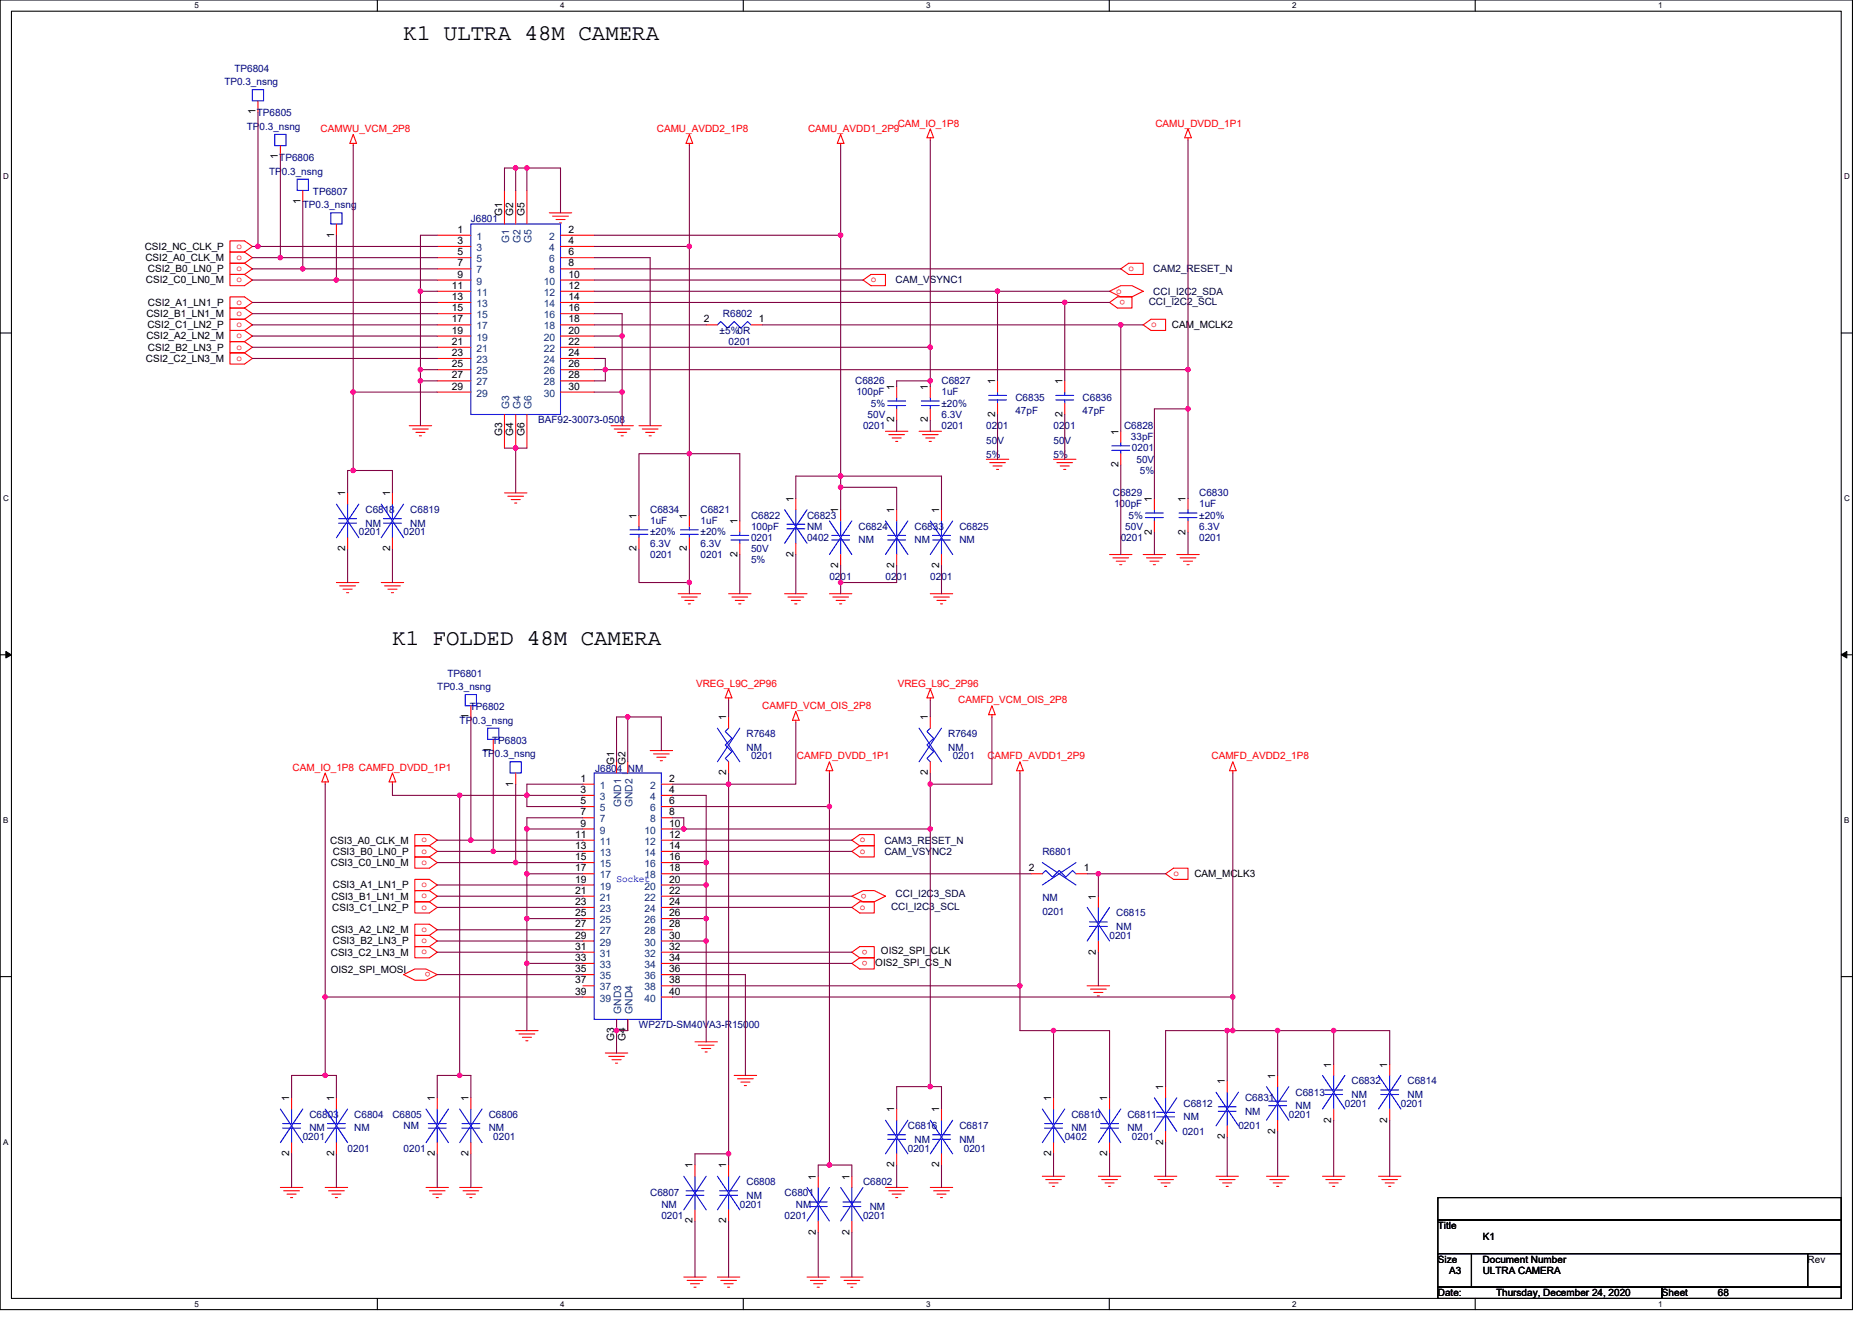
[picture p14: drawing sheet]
<svg xmlns="http://www.w3.org/2000/svg" width="297mm" height="210mm" viewBox="0 0 297 210" stroke-linecap="round" stroke-linejoin="round" font-family="sans-serif">
<defs><g id="words">
<g font-size="3.6">
<text x="64" y="6.4">K1 ULTRA 48M CAMERA</text>
<text x="62.3" y="102.4">K1 FOLDED 48M CAMERA</text>
</g>
<g font-size="1.6" fill="#000080">
<text x="37.2" y="11.4">TP6804</text>
<text x="35.6" y="13.5">TP0.3_nsng</text>
<text x="39.2" y="20.6">TP0.3_nsng</text>
<text x="40.8" y="18.5">TP6805</text>
<text x="42.7" y="27.7">TP0.3_nsng</text>
<text x="44.3" y="25.6">TP6806</text>
<text x="48" y="33.1">TP0.3_nsng</text>
<text x="49.7" y="30.9">TP6807</text>
<text x="74.7" y="35.2">J6801</text>
<text x="114.2" y="53">±5%0R</text>
<text x="114.7" y="50.3">R6802</text>
<text x="115.6" y="54.8">0201</text>
<text x="135.7" y="61">C6826</text>
<text x="135.9" y="62.8">100pF</text>
<text x="138.2" y="64.5">5%</text>
<text x="149.4" y="61">C6827</text>
<text x="149.4" y="62.8">1uF</text>
<text x="149.4" y="64.5">±20%</text>
<text x="161.1" y="63.6">C6835</text>
<text x="161.1" y="65.8">47pF</text>
<text x="171.8" y="63.6">C6836</text>
<text x="171.8" y="65.8">47pF</text>
<text x="85.4" y="67.2">BAF92-30073-0508</text>
<text x="136.9" y="68.1">0201</text>
<text x="137.7" y="66.3">50V</text>
<text x="149.4" y="68.1">0201</text>
<text x="149.4" y="66.3">6.3V</text>
<text x="156.5" y="68.1">0201</text>
<text x="156.5" y="70.4">50V</text>
<text x="167.2" y="68.1">0201</text>
<text x="167.2" y="70.4">50V</text>
<text x="178.4" y="68.1">C6828</text>
<text x="179.4" y="69.9">33pF</text>
<text x="179.6" y="71.6">0201</text>
<text x="156.5" y="72.7">5%</text>
<text x="167.2" y="72.7">5%</text>
<text x="180.3" y="73.4">50V</text>
<text x="180.9" y="75.2">5%</text>
<text x="58" y="81.4">C6818</text>
<text x="58" y="83.6">NM</text>
<text x="65.1" y="81.4">C6819</text>
<text x="65.1" y="83.6">NM</text>
<text x="103.2" y="81.4">C6834</text>
<text x="103.2" y="83.2">1uF</text>
<text x="111.2" y="81.4">C6821</text>
<text x="111.2" y="83.2">1uF</text>
<text x="119.2" y="82.3">C6822</text>
<text x="128.1" y="82.3">C6823</text>
<text x="176.6" y="78.8">C6829</text>
<text x="176.8" y="80.5">100pF</text>
<text x="179.1" y="82.3">5%</text>
<text x="190.3" y="78.8">C6830</text>
<text x="190.3" y="80.5">1uF</text>
<text x="190.3" y="82.3">±20%</text>
<text x="56.9" y="85">0201</text>
<text x="64" y="85">0201</text>
<text x="103.2" y="88.5">0201</text>
<text x="103.2" y="86.8">6.3V</text>
<text x="103.2" y="85">±20%</text>
<text x="111.2" y="88.5">0201</text>
<text x="111.2" y="86.8">6.3V</text>
<text x="111.2" y="85">±20%</text>
<text x="119.2" y="84.1">100pF</text>
<text x="119.2" y="85.9">0201</text>
<text x="119.2" y="87.7">50V</text>
<text x="119.2" y="89.4">5%</text>
<text x="128.1" y="84.1">NM</text>
<text x="128.1" y="85.9">0402</text>
<text x="136.2" y="84.1">C6824</text>
<text x="136.2" y="86.2">NM</text>
<text x="145.1" y="84.1">C6833</text>
<text x="145.1" y="86.2">NM</text>
<text x="152.2" y="84.1">C6825</text>
<text x="152.2" y="86.2">NM</text>
<text x="177.8" y="85.9">0201</text>
<text x="178.6" y="84.1">50V</text>
<text x="190.3" y="85.9">0201</text>
<text x="190.3" y="84.1">6.3V</text>
<text x="131.6" y="92.1">0201</text>
<text x="140.5" y="92.1">0201</text>
<text x="147.6" y="92.1">0201</text>
<text x="71" y="107.4">TP6801</text>
<text x="69.4" y="109.5">TP0.3_nsng</text>
<text x="74.5" y="112.7">TP6802</text>
<text x="72.9" y="114.9">TP0.3_nsng</text>
<text x="78.1" y="118">TP6803</text>
<text x="118.4" y="117">R7648</text>
<text x="118.4" y="119.1">NM</text>
<text x="150.4" y="117">R7649</text>
<text x="150.4" y="119.1">NM</text>
<text x="76.5" y="120.2">TP0.3_nsng</text>
<text x="94.4" y="122.5">J6804_NM</text>
<text x="119.2" y="120.5">0201</text>
<text x="151.2" y="120.5">0201</text>
<text x="165.4" y="135.7">R6801</text>
<text x="165.4" y="142.9">NM</text>
<text x="165.4" y="145.3">0201</text>
<text x="176.1" y="149">0201</text>
<text x="177.1" y="145.4">C6815</text>
<text x="177.1" y="147.6">NM</text>
<text x="101.4" y="163.2">WP27D-SM40VA3-R15000</text>
<text x="205.6" y="173.9">C6813</text>
<text x="214.5" y="172.1">C6832</text>
<text x="223.3" y="172.1">C6814</text>
<text x="49.1" y="177.4">C6803</text>
<text x="49.1" y="179.6">NM</text>
<text x="56.2" y="177.4">C6804</text>
<text x="56.2" y="179.6">NM</text>
<text x="62.3" y="177.4">C6805</text>
<text x="64" y="179.2">NM</text>
<text x="77.6" y="177.4">C6806</text>
<text x="77.6" y="179.6">NM</text>
<text x="144.1" y="179.2">C6816</text>
<text x="152.2" y="179.2">C6817</text>
<text x="170" y="177.4">C6810</text>
<text x="170" y="179.6">NM</text>
<text x="178.9" y="177.4">C6811</text>
<text x="178.9" y="179.6">NM</text>
<text x="187.8" y="175.7">C6812</text>
<text x="187.8" y="177.8">NM</text>
<text x="196.5" y="179.2">0201</text>
<text x="197.6" y="174.8">C6831</text>
<text x="197.6" y="176.9">NM</text>
<text x="204.5" y="177.4">0201</text>
<text x="205.6" y="176">NM</text>
<text x="213.4" y="175.7">0201</text>
<text x="214.5" y="174.2">NM</text>
<text x="222.3" y="175.7">0201</text>
<text x="223.3" y="174.2">NM</text>
<text x="48" y="181">0201</text>
<text x="55.2" y="182.8">0201</text>
<text x="64" y="182.8">0201</text>
<text x="78.3" y="181">0201</text>
<text x="144.1" y="182.8">0201</text>
<text x="145.1" y="181.4">NM</text>
<text x="152.2" y="181.4">NM</text>
<text x="152.9" y="182.8">0201</text>
<text x="168.9" y="181">0402</text>
<text x="179.6" y="181">0201</text>
<text x="187.6" y="180.1">0201</text>
<text x="103.2" y="189.9">C6807</text>
<text x="104.9" y="191.7">NM</text>
<text x="117.4" y="191.7">0201</text>
<text x="118.4" y="188.1">C6808</text>
<text x="118.4" y="190.2">NM</text>
<text x="124.5" y="189.9">C6801</text>
<text x="126.3" y="191.7">NM</text>
<text x="136.9" y="188.1">C6802</text>
<text x="104.9" y="193.4">0201</text>
<text x="124.5" y="193.4">0201</text>
<text x="136.9" y="193.4">0201</text>
<text x="138" y="192">NM</text>
</g>
<g font-size="1.6">
<text x="40.6" y="18.2" transform="rotate(-90 40.6 18.2)">1</text>
<text x="44.1" y="25.3" transform="rotate(-90 44.1 25.3)">1</text>
<text x="47.7" y="32.4" transform="rotate(-90 47.7 32.4)">1</text>
<text x="79.7" y="34.3" transform="rotate(-90 79.7 34.3)">G1</text>
<text x="81.4" y="34.3" transform="rotate(-90 81.4 34.3)">G2</text>
<text x="83.2" y="34.3" transform="rotate(-90 83.2 34.3)">G5</text>
<text x="23" y="39.6">CSI2_NC_CLK_P</text>
<text x="23.1" y="41.4">CSI2_A0_CLK_M</text>
<text x="53" y="37.7" transform="rotate(-90 53 37.7)">1</text>
<text x="72.6" y="37">1</text>
<text x="72.6" y="38.7">3</text>
<text x="72.6" y="40.5">5</text>
<text x="90.2" y="37">2</text>
<text x="90.2" y="38.7">4</text>
<text x="90.2" y="40.5">6</text>
<text x="23.2" y="45">CSI2_C0_LN0_M</text>
<text x="23.5" y="43.2">CSI2_B0_LN0_P</text>
<text x="71.7" y="45.8">11</text>
<text x="71.7" y="47.6">13</text>
<text x="72.6" y="42.3">7</text>
<text x="72.6" y="44.1">9</text>
<text x="90.2" y="44.1">10</text>
<text x="90.2" y="45.8">12</text>
<text x="90.2" y="47.6">14</text>
<text x="90.2" y="42.3">8</text>
<text x="23.2" y="50.3">CSI2_B1_LN1_M</text>
<text x="23.2" y="53.9">CSI2_A2_LN2_M</text>
<text x="23.4" y="52.1">CSI2_C1_LN2_P</text>
<text x="23.5" y="48.5">CSI2_A1_LN1_P</text>
<text x="71.7" y="49.4">15</text>
<text x="71.7" y="51.2">17</text>
<text x="71.7" y="53">19</text>
<text x="90.2" y="49.4">16</text>
<text x="90.2" y="51.2">18</text>
<text x="90.2" y="53">20</text>
<text x="111.7" y="51.2">2</text>
<text x="120.4" y="51.2">1</text>
<text x="186" y="52.1">CAM_MCLK2</text>
<text x="23.2" y="57.4">CSI2_C2_LN3_M</text>
<text x="23.5" y="55.6">CSI2_B2_LN3_P</text>
<text x="71.7" y="54.7">21</text>
<text x="71.7" y="56.5">23</text>
<text x="71.7" y="58.3">25</text>
<text x="90.2" y="54.7">22</text>
<text x="90.2" y="56.5">24</text>
<text x="90.2" y="58.3">26</text>
<text x="71.7" y="60.1">27</text>
<text x="71.7" y="61.8">29</text>
<text x="90.2" y="60.1">28</text>
<text x="90.2" y="61.8">30</text>
<text x="141.9" y="61.9" transform="rotate(-90 141.9 61.9)">1</text>
<text x="147.2" y="61.9" transform="rotate(-90 147.2 61.9)">1</text>
<text x="157.9" y="61" transform="rotate(-90 157.9 61)">1</text>
<text x="168.6" y="61" transform="rotate(-90 168.6 61)">1</text>
<text x="79.7" y="69.2" transform="rotate(-90 79.7 69.2)">G3</text>
<text x="81.4" y="69.2" transform="rotate(-90 81.4 69.2)">G4</text>
<text x="83.2" y="69.2" transform="rotate(-90 83.2 69.2)">G6</text>
<text x="141.9" y="67.1" transform="rotate(-90 141.9 67.1)">2</text>
<text x="147.2" y="67.1" transform="rotate(-90 147.2 67.1)">2</text>
<text x="157.9" y="66.2" transform="rotate(-90 157.9 66.2)">2</text>
<text x="168.6" y="66.2" transform="rotate(-90 168.6 66.2)">2</text>
<text x="177.5" y="69" transform="rotate(-90 177.5 69)">1</text>
<text x="177.5" y="74.2" transform="rotate(-90 177.5 74.2)">2</text>
<text x="54.8" y="78.8" transform="rotate(-90 54.8 78.8)">1</text>
<text x="61.9" y="78.8" transform="rotate(-90 61.9 78.8)">1</text>
<text x="101" y="82.3" transform="rotate(-90 101 82.3)">1</text>
<text x="109" y="82.3" transform="rotate(-90 109 82.3)">1</text>
<text x="117" y="83.2" transform="rotate(-90 117 83.2)">1</text>
<text x="125.9" y="79.7" transform="rotate(-90 125.9 79.7)">1</text>
<text x="133" y="81.4" transform="rotate(-90 133 81.4)">1</text>
<text x="141.9" y="81.4" transform="rotate(-90 141.9 81.4)">1</text>
<text x="149" y="81.4" transform="rotate(-90 149 81.4)">1</text>
<text x="182.8" y="79.7" transform="rotate(-90 182.8 79.7)">1</text>
<text x="188.1" y="79.7" transform="rotate(-90 188.1 79.7)">1</text>
<text x="54.8" y="87.5" transform="rotate(-90 54.8 87.5)">2</text>
<text x="61.9" y="87.5" transform="rotate(-90 61.9 87.5)">2</text>
<text x="101" y="87.5" transform="rotate(-90 101 87.5)">2</text>
<text x="109" y="87.5" transform="rotate(-90 109 87.5)">2</text>
<text x="117" y="88.4" transform="rotate(-90 117 88.4)">2</text>
<text x="125.9" y="88.4" transform="rotate(-90 125.9 88.4)">2</text>
<text x="182.8" y="84.8" transform="rotate(-90 182.8 84.8)">2</text>
<text x="188.1" y="84.8" transform="rotate(-90 188.1 84.8)">2</text>
<text x="133" y="90.2" transform="rotate(-90 133 90.2)">2</text>
<text x="141.9" y="90.2" transform="rotate(-90 141.9 90.2)">2</text>
<text x="149" y="90.2" transform="rotate(-90 149 90.2)">2</text>
<text x="74.3" y="114.2" transform="rotate(-90 74.3 114.2)">1</text>
<text x="77.9" y="119.5" transform="rotate(-90 77.9 119.5)">1</text>
<text x="115.2" y="114.3" transform="rotate(-90 115.2 114.3)">1</text>
<text x="147.2" y="114.3" transform="rotate(-90 147.2 114.3)">1</text>
<text x="81.4" y="124.8" transform="rotate(-90 81.4 124.8)">1</text>
<text x="92.1" y="124.1">1</text>
<text x="92.1" y="125.9">3</text>
<text x="97.4" y="121.4" transform="rotate(-90 97.4 121.4)">G1</text>
<text x="99.2" y="121.4" transform="rotate(-90 99.2 121.4)">G2</text>
<text x="106.2" y="124.1">2</text>
<text x="106.2" y="125.9">4</text>
<text x="115.2" y="123.1" transform="rotate(-90 115.2 123.1)">2</text>
<text x="147.2" y="123.1" transform="rotate(-90 147.2 123.1)">2</text>
<text x="92.1" y="127.6">5</text>
<text x="92.1" y="129.4">7</text>
<text x="92.1" y="131.2">9</text>
<text x="106.2" y="131.2">10</text>
<text x="106.2" y="127.6">6</text>
<text x="106.2" y="129.4">8</text>
<text x="52.4" y="133.9">CSI3_A0_CLK_M</text>
<text x="52.5" y="137.4">CSI3_C0_LN0_M</text>
<text x="52.8" y="135.7">CSI3_B0_LN0_P</text>
<text x="91.2" y="133">11</text>
<text x="91.2" y="134.7">13</text>
<text x="91.2" y="136.5">15</text>
<text x="106.2" y="133">12</text>
<text x="106.2" y="134.7">14</text>
<text x="106.2" y="136.5">16</text>
<text x="52.6" y="142.8">CSI3_B1_LN1_M</text>
<text x="52.8" y="141">CSI3_A1_LN1_P</text>
<text x="91.2" y="138.3">17</text>
<text x="91.2" y="140.1">19</text>
<text x="91.2" y="141.9">21</text>
<text x="91.2" y="143.6">23</text>
<text x="106.2" y="138.3">18</text>
<text x="106.2" y="140.1">20</text>
<text x="106.2" y="141.9">22</text>
<text x="106.2" y="143.6">24</text>
<text x="163.3" y="138.3">2</text>
<text x="172" y="138.3">1</text>
<text x="173.9" y="142.8" transform="rotate(-90 173.9 142.8)">1</text>
<text x="189.5" y="139.2">CAM_MCLK3</text>
<text x="52.6" y="148.1">CSI3_A2_LN2_M</text>
<text x="52.7" y="144.5">CSI3_C1_LN2_P</text>
<text x="52.8" y="149.9">CSI3_B2_LN3_P</text>
<text x="91.2" y="145.4">25</text>
<text x="91.2" y="147.2">27</text>
<text x="91.2" y="149">29</text>
<text x="106.2" y="145.4">26</text>
<text x="106.2" y="147.2">28</text>
<text x="106.2" y="149">30</text>
<text x="52.5" y="151.7">CSI3_C2_LN3_M</text>
<text x="52.5" y="154.5">OIS2_SPI_MOSI</text>
<text x="91.2" y="150.7">31</text>
<text x="91.2" y="152.5">33</text>
<text x="91.2" y="154.3">35</text>
<text x="106.2" y="150.7">32</text>
<text x="106.2" y="152.5">34</text>
<text x="106.2" y="154.3">36</text>
<text x="138.9" y="153.3">OIS2_SPI_CS_N</text>
<text x="139.8" y="151.5">OIS2_SPI_CLK</text>
<text x="173.9" y="151.5" transform="rotate(-90 173.9 151.5)">2</text>
<text x="91.2" y="156.1">37</text>
<text x="91.2" y="157.9">39</text>
<text x="106.2" y="156.1">38</text>
<text x="106.2" y="157.9">40</text>
<text x="97.4" y="165.2" transform="rotate(-90 97.4 165.2)">G3</text>
<text x="99.2" y="165.2" transform="rotate(-90 99.2 165.2)">G4</text>
<text x="184.6" y="173" transform="rotate(-90 184.6 173)">1</text>
<text x="194.3" y="172.1" transform="rotate(-90 194.3 172.1)">1</text>
<text x="202.3" y="171.2" transform="rotate(-90 202.3 171.2)">1</text>
<text x="211.2" y="169.4" transform="rotate(-90 211.2 169.4)">1</text>
<text x="220.1" y="169.4" transform="rotate(-90 220.1 169.4)">1</text>
<text x="45.9" y="174.8" transform="rotate(-90 45.9 174.8)">1</text>
<text x="53" y="174.8" transform="rotate(-90 53 174.8)">1</text>
<text x="69" y="174.8" transform="rotate(-90 69 174.8)">1</text>
<text x="74.3" y="174.8" transform="rotate(-90 74.3 174.8)">1</text>
<text x="141.9" y="176.6" transform="rotate(-90 141.9 176.6)">1</text>
<text x="149" y="176.6" transform="rotate(-90 149 176.6)">1</text>
<text x="166.8" y="174.8" transform="rotate(-90 166.8 174.8)">1</text>
<text x="175.7" y="174.8" transform="rotate(-90 175.7 174.8)">1</text>
<text x="202.3" y="180" transform="rotate(-90 202.3 180)">2</text>
<text x="211.2" y="178.2" transform="rotate(-90 211.2 178.2)">2</text>
<text x="220.1" y="178.2" transform="rotate(-90 220.1 178.2)">2</text>
<text x="45.9" y="183.5" transform="rotate(-90 45.9 183.5)">2</text>
<text x="53" y="183.5" transform="rotate(-90 53 183.5)">2</text>
<text x="69" y="183.5" transform="rotate(-90 69 183.5)">2</text>
<text x="74.3" y="183.5" transform="rotate(-90 74.3 183.5)">2</text>
<text x="109.9" y="185.4" transform="rotate(-90 109.9 185.4)">1</text>
<text x="115.2" y="185.4" transform="rotate(-90 115.2 185.4)">1</text>
<text x="141.9" y="185.3" transform="rotate(-90 141.9 185.3)">2</text>
<text x="149" y="185.3" transform="rotate(-90 149 185.3)">2</text>
<text x="166.8" y="183.5" transform="rotate(-90 166.8 183.5)">2</text>
<text x="175.7" y="183.5" transform="rotate(-90 175.7 183.5)">2</text>
<text x="184.6" y="181.7" transform="rotate(-90 184.6 181.7)">2</text>
<text x="194.3" y="180.8" transform="rotate(-90 194.3 180.8)">2</text>
<text x="129.5" y="187.2" transform="rotate(-90 129.5 187.2)">1</text>
<text x="134.8" y="187.2" transform="rotate(-90 134.8 187.2)">1</text>
<text x="109.9" y="194.2" transform="rotate(-90 109.9 194.2)">2</text>
<text x="115.2" y="194.2" transform="rotate(-90 115.2 194.2)">2</text>
<text x="129.5" y="196" transform="rotate(-90 129.5 196)">2</text>
<text x="134.8" y="196" transform="rotate(-90 134.8 196)">2</text>
<text x="228.1" y="195.1">Title</text>
<text x="235.3" y="196.8">K1</text>
<text x="228.1" y="200.4">Size</text>
<text x="229.9" y="202.2">A3</text>
<text x="235.3" y="200.4">Document Number</text>
<text x="235.3" y="202.2">ULTRA CAMERA</text>
<text x="286.8" y="200.4">Rev</text>
<text x="228.1" y="205.7">Date:</text>
<text x="237.4" y="205.7">Thursday, December 24, 2020</text>
<text x="263.7" y="205.7">Sheet</text>
<text x="272.6" y="205.7">68</text>
</g>
<g font-size="1.6" fill="#f00">
<text x="50.9" y="21">CAMWU_VCM_2P8</text>
<text x="104.2" y="21">CAMU_AVDD2_1P8</text>
<text x="128.2" y="21">CAMU_AVDD1_2P9</text>
<text x="142.4" y="20.1">CAM_IO_1P8</text>
<text x="183.3" y="20.1">CAMU_DVDD_1P1</text>
<text x="37.5" y="39.5">o</text>
<text x="37.5" y="41.3">o</text>
<text x="37.5" y="43">o</text>
<text x="37.5" y="44.8">o</text>
<text x="138.2" y="44.8">o</text>
<text x="177.1" y="46.6">o</text>
<text x="178.6" y="47.6" transform="rotate(180 178.6 47.6)">o</text>
<text x="179.1" y="43">o</text>
<text x="37.5" y="48.4">o</text>
<text x="37.5" y="50.1">o</text>
<text x="37.5" y="51.9">o</text>
<text x="37.5" y="53.7">o</text>
<text x="182.6" y="51.9">o</text>
<text x="37.5" y="55.5">o</text>
<text x="37.5" y="57.3">o</text>
<text x="110.4" y="109">VREG_L9C_2P96</text>
<text x="120.9" y="112.5">CAMFD_VCM_OIS_2P8</text>
<text x="142.4" y="109">VREG_L9C_2P96</text>
<text x="152.1" y="111.7">CAMFD_VCM_OIS_2P8</text>
<text x="46.4" y="122.3">CAM_IO_1P8 CAMFD_DVDD_1P1</text>
<text x="126.4" y="120.5">CAMFD_DVDD_1P1</text>
<text x="156.7" y="120.5">CAMFD_AVDD1_2P9</text>
<text x="192.2" y="120.5">CAMFD_AVDD2_1P8</text>
<text x="66.9" y="133.7">o</text>
<text x="66.9" y="135.5">o</text>
<text x="66.9" y="137.3">o</text>
<text x="136.4" y="133.7">o</text>
<text x="136.4" y="135.5">o</text>
<text x="66.9" y="140.8">o</text>
<text x="66.9" y="142.6">o</text>
<text x="137.5" y="141.8" transform="rotate(180 137.5 141.8)">o</text>
<text x="186.2" y="139">o</text>
<text x="66.9" y="144.4">o</text>
<text x="66.9" y="147.9">o</text>
<text x="66.9" y="149.7">o</text>
<text x="136.4" y="144.4">o</text>
<text x="66.9" y="151.5">o</text>
<text x="68.3" y="154.3" transform="rotate(180 68.3 154.3)">o</text>
<text x="137.7" y="150.7" transform="rotate(180 137.7 150.7)">o</text>
<text x="137.7" y="152.5" transform="rotate(180 137.7 152.5)">o</text>
</g>
<g font-size="1.6" fill="#004080">
<text x="75.6" y="38.1">1</text>
<text x="75.6" y="39.8">3</text>
<text x="75.6" y="41.6">5</text>
<text x="80.8" y="38.6" transform="rotate(-90 80.8 38.6)">G1</text>
<text x="82.6" y="38.6" transform="rotate(-90 82.6 38.6)">G2</text>
<text x="84.3" y="38.6" transform="rotate(-90 84.3 38.6)">G5</text>
<text x="87.2" y="38.1">2</text>
<text x="87.2" y="39.8">4</text>
<text x="87.2" y="41.6">6</text>
<text x="75.6" y="43.4">7</text>
<text x="75.6" y="45.2">9</text>
<text x="75.6" y="46.9">11</text>
<text x="86.3" y="45.2">10</text>
<text x="86.3" y="46.9">12</text>
<text x="87.2" y="43.4">8</text>
<text x="75.6" y="48.7">13</text>
<text x="75.6" y="50.5">15</text>
<text x="75.6" y="52.3">17</text>
<text x="86.3" y="48.7">14</text>
<text x="86.3" y="50.5">16</text>
<text x="86.3" y="52.3">18</text>
<text x="75.6" y="54.1">19</text>
<text x="75.6" y="55.8">21</text>
<text x="75.6" y="57.6">23</text>
<text x="75.6" y="59.4">25</text>
<text x="86.3" y="54.1">20</text>
<text x="86.3" y="55.8">22</text>
<text x="86.3" y="57.6">24</text>
<text x="86.3" y="59.4">26</text>
<text x="75.6" y="61.2">27</text>
<text x="75.6" y="62.9">29</text>
<text x="80.8" y="64.9" transform="rotate(-90 80.8 64.9)">G3</text>
<text x="82.6" y="64.9" transform="rotate(-90 82.6 64.9)">G4</text>
<text x="84.3" y="64.9" transform="rotate(-90 84.3 64.9)">G6</text>
<text x="86.3" y="61.2">28</text>
<text x="86.3" y="62.9">30</text>
<text x="95.2" y="125.2">1</text>
<text x="103.2" y="125.2">2</text>
<text x="95.2" y="127">3</text>
<text x="95.2" y="128.7">5</text>
<text x="95.2" y="130.5">7</text>
<text x="98.6" y="128.1" transform="rotate(-90 98.6 128.1)">GND1</text>
<text x="100.3" y="128.1" transform="rotate(-90 100.3 128.1)">GND2</text>
<text x="103.2" y="127">4</text>
<text x="103.2" y="128.7">6</text>
<text x="103.2" y="130.5">8</text>
<text x="95.2" y="132.3">9</text>
<text x="95.2" y="134.1">11</text>
<text x="95.2" y="135.8">13</text>
<text x="95.2" y="137.6">15</text>
<text x="102.3" y="132.3">10</text>
<text x="102.3" y="134.1">12</text>
<text x="102.3" y="135.8">14</text>
<text x="102.3" y="137.6">16</text>
<text x="95.2" y="139.4">17</text>
<text x="95.2" y="141.2">19</text>
<text x="95.2" y="143">21</text>
<text x="102.3" y="139.4">18</text>
<text x="102.3" y="141.2">20</text>
<text x="102.3" y="143">22</text>
<text x="95.2" y="144.7">23</text>
<text x="95.2" y="146.5">25</text>
<text x="95.2" y="148.3">27</text>
<text x="102.3" y="144.7">24</text>
<text x="102.3" y="146.5">26</text>
<text x="102.3" y="148.3">28</text>
<text x="95.2" y="150.1">29</text>
<text x="95.2" y="151.8">31</text>
<text x="95.2" y="153.6">33</text>
<text x="95.2" y="155.4">35</text>
<text x="102.3" y="150.1">30</text>
<text x="102.3" y="151.8">32</text>
<text x="102.3" y="153.6">34</text>
<text x="102.3" y="155.4">36</text>
<text x="95.2" y="157.2">37</text>
<text x="95.2" y="159">39</text>
<text x="98.6" y="160.9" transform="rotate(-90 98.6 160.9)">GND3</text>
<text x="100.3" y="160.9" transform="rotate(-90 100.3 160.9)">GND4</text>
<text x="102.3" y="157.2">38</text>
<text x="102.3" y="159">40</text>
</g>
<g font-size="1.6" fill="#000040">
<text x="142.1" y="45">CAM_VSYNC1</text>
<text x="183" y="43.2">CAM2_RESET_N</text>
<text x="183" y="46.8">CCI_I2C2_SDA</text>
<text x="182.3" y="48.4">CCI_I2C2_SCL</text>
<text x="140.3" y="133.9">CAM3_RESET_N</text>
<text x="140.3" y="135.7">CAM_VSYNC2</text>
<text x="142.1" y="142.4">CCI_I2C3_SDA</text>
<text x="141.4" y="144.4">CCI_I2C3_SCL</text>
</g>
<text font-size="1.6" fill="#00f" x="97.8" y="139.9">Socket</text>
<g font-size="1.3">
<text x="30.8" y="1.3">5</text>
<text x="88.9" y="1.3">4</text>
<text x="147" y="1.3">3</text>
<text x="205" y="1.3">2</text>
<text x="263.1" y="1.3">1</text>
<text x=".5" y="28.4">D</text>
<text x="292.6" y="28.4">D</text>
<text x=".5" y="79.5">C</text>
<text x="292.6" y="79.5">C</text>
<text x=".5" y="130.6">B</text>
<text x="292.6" y="130.6">B</text>
<text x=".5" y="181.7">A</text>
<text x="30.8" y="207.4">5</text>
<text x="88.9" y="207.4">4</text>
<text x="147" y="207.4">3</text>
<text x="205" y="207.4">2</text>
<text x="263.1" y="207.4">1</text>
</g>
</g></defs>
<path d="M0 0h293.9v207.9h-293.9zM1.8 1.8h290.4v204.3h-290.4z" fill="none" stroke="#000" stroke-width=".17"/>
<g fill="#fff">
<path d="M30.8 .2h.7v1.4h-.7z"/>
<path d="M30.8 206.3h.7v1.4h-.7z"/>
</g>
<path d="M59.9 0v1.8M59.9 206.1v1.8" fill="none" stroke="#000" stroke-width=".17"/>
<g fill="#fff">
<path d="M88.9 .2h.7v1.4h-.7z"/>
<path d="M88.9 206.3h.7v1.4h-.7z"/>
</g>
<path d="M117.9 0v1.8M117.9 206.1v1.8" fill="none" stroke="#000" stroke-width=".17"/>
<g fill="#fff">
<path d="M147 .2h.7v1.4h-.7z"/>
<path d="M147 206.3h.7v1.4h-.7z"/>
</g>
<path d="M176 0v1.8M176 206.1v1.8" fill="none" stroke="#000" stroke-width=".17"/>
<g fill="#fff">
<path d="M205 .2h.7v1.4h-.7z"/>
<path d="M205 206.3h.7v1.4h-.7z"/>
</g>
<path d="M234.1 0v1.8M234.1 206.1v1.8" fill="none" stroke="#000" stroke-width=".17"/>
<g fill="#fff">
<path d="M263.1 .2h.7v1.4h-.7z"/>
<path d="M263.1 206.3h.7v1.4h-.7z"/>
<path d="M.5 27.3h.9v1.4h-.9z"/>
<path d="M292.6 27.3h.9v1.4h-.9z"/>
<path d="M.5 78.4h.9v1.4h-.9z"/>
<path d="M292.6 78.4h.9v1.4h-.9z"/>
</g>
<path d="M0 52.9h1.8M292.2 52.9h1.7" fill="none" stroke="#000" stroke-width=".17"/>
<g fill="#fff">
<path d="M.5 129.5h.8v1.4h-.8z"/>
<path d="M292.6 129.5h.9v1.4h-.9z"/>
</g>
<path d="M0 103.9h1.8M292.2 103.9h1.7" fill="none" stroke="#000" stroke-width=".17"/>
<path d="M.9 103.4l.9 .5-.9 .5zM292.2 103.9l.8-.5v1z" fill="#000" stroke="#000" stroke-width=".16"/>
<path d="M.5 180.5h.8v1.4h-.8z" fill="#fff"/>
<path d="M0 155h1.8M292.2 155h1.7M228.2 190.1h64v3.5h-64zM228.2 193.6h64v5.4h-64zM228.2 199h5.3v5.3h-5.3zM233.5 199h53.3v5.3h-53.3zM286.8 199h5.4v5.3h-5.4zM228.2 204.3h35.5v1.8h-35.5zM263.7 204.3h28.5v1.8h-28.5z" fill="none" stroke="#000" stroke-width=".17"/>
<g fill="none" stroke="#f00" stroke-width=".17">
<path d="M40.9 16v1.8M36.5 38.2h2.3l1.2 .9-1.2 .9h-2.3zM44.5 23.1v1.8M48 30.2v1.8M53.4 35.6v1.7M56 21.3l.6 1.5h-1.1zM56 22.8v.3M69.4 37.3h5.3M69.4 39.1h5.3M80 30.2v5.4M81.8 30.2v5.4M83.6 30.2v5.4"/>
<path d="M87.2 33.8h3.5M87.7 34.3h2.5M88.2 34.8h1.5M88.8 35.4h.3M88.9 37.3h5.4M88.9 39.1h5.4M109.4 21.3l.5 1.5h-1zM109.4 22.8v.3M133.4 21.3l.5 1.5h-1zM133.4 22.8v.3M147.6 20.4l.5 1.5h-1zM147.6 21.9v.3"/>
<path d="M188.5 20.4l.5 1.5h-1zM188.5 21.9v.3M36.5 43.6h2.3l1.2 .8-1.2 .9h-2.3zM36.5 47.1h2.3l1.2 .9-1.2 .9h-2.3zM36.5 56h2.3l1.2 .9-1.2 .9h-2.3zM38.8 40h-2.3v1.8h2.3M38.8 41.8h-2.3v1.8h2.3M38.8 48.9h-2.3v1.8h2.3M38.8 50.7h-2.3v1.8h2.3M38.8 52.5h-2.3v1.7h2.3M38.8 54.2h-2.3v1.8h2.3M38.8 40l1.2 .9-1.2 .9"/>
<path d="M38.8 41.8l1.2 .9-1.2 .9M38.8 48.9l1.2 .9-1.2 .9M38.8 50.7l1.2 .9-1.2 .9M38.8 52.5l1.2 .8-1.2 .9M38.8 54.2l1.2 .9-1.2 .9M69.4 40.9h5.3M69.4 42.7h5.3M69.4 44.4h5.3M69.4 46.2h5.3M69.4 48h5.3M69.4 49.8h5.3M69.4 51.6h5.3"/>
<path d="M69.4 53.3h5.3M69.4 55.1h5.3M69.4 56.9h5.3M69.4 58.7h5.3M88.9 40.9h5.4M88.9 42.7h5.4M88.9 44.4h5.4M88.9 46.2h5.4M88.9 48h5.4M88.9 49.8h5.4M88.9 51.6h5.4M88.9 53.3h5.4"/>
<path d="M88.9 55.1h5.4M88.9 56.9h5.4M88.9 58.7h5.4M112.1 51.6h1.7M119.2 51.6h1.7M136.9 44.4l1.3-.8h2.3v1.7h-2.3zM176.1 46.2l1.7-.9h1.8l1.8 .9-1.8 .9h-1.8zM176.1 48l1.2-.9h2.3v1.8h-2.3zM177.8 42.7l1.3-.9h2.3v1.8h-2.3zM181.4 51.6l1.2-.9h2.4v1.8h-2.4zM55.2 78.2v1.8M62.3 78.2v1.8"/>
<path d="M64.9 67.6h3.6M65.5 68.1h2.5M66 68.6h1.4M66.5 69.2h.4M69.4 60.5h5.3M69.4 62.2h5.3M80 78.2h3.6M80 65.8v5.3M80.6 78.8h2.5M81.1 79.3h1.4M81.7 79.8h.3M81.8 65.8v5.3"/>
<path d="M83.6 65.8v5.3M88.9 60.5h5.4M88.9 62.2h5.4M96.9 67.6h3.6M97.5 68.1h2.5M98 68.6h1.4M98.5 69.2h.4M101.4 67.6h3.5M101.9 68.1h2.5M102.4 68.6h1.5M103 69.2h.3M126.3 79.1v1.8"/>
<path d="M140.5 68.5h3.6M141 69h2.5M141.6 69.5h1.4M142.1 70.1h.3M142.3 61.3v1.8M142.3 64.9v1.8M145.8 68.5h3.6M146.4 69h2.5M146.9 69.5h1.4M147.4 70.1h.4M147.6 61.3v1.8M147.6 64.9v1.8"/>
<path d="M156.5 72.9h3.6M157 73.4h2.5M157.6 74h1.4M158.1 74.5h.4M158.3 60.5v1.7M158.3 64v1.8M167.2 72.9h3.5M167.7 73.4h2.5M168.2 74h1.5M168.8 74.5h.3M168.9 60.5v1.7M168.9 64v1.8"/>
<path d="M177.8 68.5v1.7M177.8 72v1.8M183.2 79.1v1.8M188.5 79.1v1.8M53.4 92.5h3.5M53.9 93h2.5M54.4 93.5h1.5M55 94.1h.3M55.2 85.3v1.8M60.5 92.5h3.5M61 93h2.5M61.5 93.5h1.5"/>
<path d="M62.1 94.1h.3M62.3 85.3v1.8M101.4 81.8v1.8M101.4 85.3v1.8M107.6 94.2h3.6M108.1 94.8h2.5M108.7 95.3h1.4M109.2 95.8h.4M109.4 81.8v1.8M109.4 85.3v1.8M115.6 94.2h3.6M116.1 94.8h2.5"/>
<path d="M116.7 95.3h1.4M117.2 95.8h.4M117.4 82.7v1.8M117.4 86.2v1.8M124.5 94.2h3.6M125 94.8h2.5M125.6 95.3h1.4M126.1 95.8h.3M126.3 86.2v1.8M131.6 94.2h3.6M132.1 94.8h2.5M132.7 95.3h1.4"/>
<path d="M133.2 95.8h.4M133.4 80.9v1.8M133.4 88v1.8M142.3 80.9v1.8M142.3 88v1.8M147.6 94.2h3.6M148.1 94.8h2.5M148.7 95.3h1.4M149.2 95.8h.4M149.4 80.9v1.8M149.4 88v1.8M176.1 88h3.5"/>
<path d="M176.6 88.5h2.5M177.1 89.1h1.5M177.7 89.6h.3M181.4 88h3.6M181.9 88.5h2.5M182.5 89.1h1.4M183 89.6h.3M183.2 82.7v1.8M186.7 88h3.6M187.3 88.5h2.5M187.8 89.1h1.4M188.3 89.6h.4"/>
<path d="M188.5 82.7v1.8M74.7 112v1.8M78.3 117.3v1.8M103.2 119.1h3.5M103.7 119.7h2.5M115.6 109.3l.5 1.5h-1zM115.6 110.8v.3M115.6 113.8v1.8M126.3 112.9l.5 1.4h-1.1zM126.3 114.3v.4M147.6 109.3l.5 1.5h-1zM147.6 110.8v.3"/>
<path d="M147.6 113.8v1.8M157.4 112l.5 1.4h-1zM157.4 113.4v.4M51.6 122.7l.5 1.4h-1zM51.6 124.1v.4M62.3 122.7l.5 1.4h-1.1zM62.3 124.1v.4M65.8 132.5h2.3l1.3 .8-1.3 .9h-2.3zM65.8 136h2.3l1.3 .9-1.3 .9h-2.3zM65.8 139.6h2.3l1.3 .9-1.3 .9h-2.3zM68.1 134.2h-2.3v1.8h2.3M68.1 134.2l1.3 .9-1.3 .9"/>
<path d="M81.8 122.7v1.8M92.5 124.5h1.8M92.5 126.2h1.8M92.5 128h1.8M92.5 129.8h1.8M92.5 131.6h1.8M92.5 133.3h1.8M92.5 135.1h1.8M92.5 136.9h1.8M92.5 138.7h1.8M97.8 120.9v1.8M99.6 120.9v1.8"/>
<path d="M104.2 120.2h1.5M104.8 120.7h.3M104.9 124.5h1.8M104.9 126.2h1.8M104.9 128h1.8M104.9 129.8h1.8M104.9 131.6h1.8M104.9 133.3h1.8M104.9 135.1h1.8M104.9 136.9h1.8M104.9 138.7h1.8M115.6 120.9v1.8"/>
<path d="M131.6 120.9l.5 1.4h-1zM131.6 122.3v.4M135.2 133.3l1.2-.8h2.3v1.7h-2.3zM135.2 135.1l1.2-.9h2.3v1.8h-2.3zM147.6 120.9v1.8M161.8 120.9l.6 1.4h-1.1zM161.8 122.3v.4M163.6 138.7h1.8M170.7 138.7h1.8M185 138.7l1.2-.9h2.3v1.8h-2.3zM195.6 120.9l.5 1.4h-1zM195.6 122.3v.4"/>
<path d="M64 154.7l1.8-.9h1.8l1.8 .9-1.8 .9h-1.8zM65.8 143.1h2.3l1.3 .9-1.3 .9h-2.3zM65.8 146.7h2.3l1.3 .9-1.3 .9h-2.3zM65.8 150.2h2.3l1.3 .9-1.3 .9h-2.3zM68.1 141.4h-2.3v1.7h2.3M68.1 148.5h-2.3v1.7h2.3M68.1 141.4l1.3 .8-1.3 .9M68.1 148.5l1.3 .9-1.3 .8M92.5 140.5h1.8M92.5 142.2h1.8M92.5 144h1.8M92.5 145.8h1.8"/>
<path d="M92.5 147.6h1.8M92.5 149.4h1.8M92.5 151.1h1.8M92.5 152.9h1.8M92.5 154.7h1.8M92.5 156.5h1.8M92.5 158.2h1.8M104.9 140.5h1.8M104.9 142.2h1.8M104.9 144h1.8M104.9 145.8h1.8M104.9 147.6h1.8"/>
<path d="M104.9 149.4h1.8M104.9 151.1h1.8M104.9 152.9h1.8M104.9 154.7h1.8M104.9 156.5h1.8M104.9 158.2h1.8M135.2 142.2l1.7-.8h1.8l1.8 .8-1.8 .9h-1.8zM135.2 144l1.2-.9h2.3v1.8h-2.3zM135.2 151.1l1.2-.9h2.3v1.8h-2.3zM135.2 152.9l1.2-.9h2.3v1.8h-2.3zM172.5 156.5h3.6M173 157h2.5"/>
<path d="M173.6 157.5h1.4M174.1 158.1h.4M174.3 142.2v1.8M174.3 149.4v1.7M46.3 174.2v1.8M53.4 174.2v1.8M69.4 174.2v1.8M74.7 174.2v1.8M81.8 163.6h3.6M82.4 164.1h2.5M82.9 164.6h1.4M83.4 165.2h.4"/>
<path d="M96.1 167.1h3.5M96.6 167.7h2.5M97.1 168.2h1.4M97.7 168.7h.3M97.8 161.8v1.8M99.6 161.8v1.8M110.3 165.4h3.5M110.8 165.9h2.5M111.3 166.4h1.5M111.9 167h.3M116.5 170.7h3.6M117 171.2h2.5"/>
<path d="M117.6 171.7h1.4M118.1 172.3h.3M142.3 176v1.8M149.4 176v1.8M167.2 174.2v1.8M176.1 174.2v1.8M185 172.5v1.7M185 179.6v1.8M194.7 171.6v1.8M194.7 178.7v1.8M202.7 170.7v1.8M202.7 177.8v1.8"/>
<path d="M211.6 168.9v1.8M211.6 176v1.8M220.5 168.9v1.8M220.5 176v1.8M44.5 188.5h3.5M45 189h2.5M45.5 189.5h1.5M46.1 190.1h.3M46.3 181.4v1.7M51.6 188.5h3.6M52.1 189h2.5M52.7 189.5h1.4"/>
<path d="M53.2 190.1h.3M53.4 181.4v1.7M67.6 188.5h3.6M68.1 189h2.5M68.7 189.5h1.4M69.2 190.1h.4M69.4 181.4v1.7M72.9 188.5h3.6M73.5 189h2.5M74 189.5h1.4M74.5 190.1h.4M74.7 181.4v1.7"/>
<path d="M110.3 184.9v1.8M110.3 192v1.8M115.6 184.9v1.8M115.6 192v1.8M129.8 186.7v1.8M129.8 193.8v1.8M135.2 186.7v1.8M135.2 193.8v1.8M140.5 188.5h3.6M141 189h2.5M141.6 189.5h1.4M142.1 190.1h.3"/>
<path d="M142.3 183.1v1.8M147.6 188.5h3.6M148.1 189h2.5M148.7 189.5h1.4M149.2 190.1h.4M149.4 183.1v1.8M165.4 186.7h3.5M165.9 187.2h2.5M166.5 187.7h1.4M167 188.3h.3M167.2 181.4v1.7M174.3 186.7h3.5"/>
<path d="M174.8 187.2h2.5M175.3 187.7h1.5M175.9 188.3h.3M176.1 181.4v1.7M183.2 186.7h3.5M183.7 187.2h2.5M184.2 187.7h1.5M184.8 188.3h.3M193 186.7h3.5M193.5 187.2h2.5M194 187.7h1.4M194.6 188.3h.3"/>
<path d="M201 186.7h3.5M201.5 187.2h2.5M202 187.7h1.5M202.6 188.3h.3M209.8 186.7h3.6M210.4 187.2h2.5M210.9 187.7h1.4M211.5 188.3h.3M218.7 186.7h3.6M219.3 187.2h2.5M219.8 187.7h1.4M220.3 188.3h.4"/>
<path d="M108.5 202.7h3.6M109 203.2h2.5M109.6 203.8h1.4M110.1 204.3h.3M113.8 202.7h3.6M114.4 203.2h2.5M114.9 203.8h1.4M115.4 204.3h.4M128.1 202.7h3.5M128.6 203.2h2.5M129.1 203.8h1.5M129.7 204.3h.3"/>
<path d="M133.4 202.7h3.5M133.9 203.2h2.5M134.4 203.8h1.5M135 204.3h.3"/>
</g>
<g fill="none" stroke="#00f" stroke-width=".17">
<path d="M40 14.2h1.8v1.8h-1.8zM43.6 21.3h1.8v1.8h-1.8zM47.2 28.4h1.7v1.8h-1.7zM52.5 33.8h1.8v1.8h-1.8zM74.7 35.6h14.2v30.2h-14.2zM113.8 51.6l.6-.6 1 1.1 1.1-1.1 1.1 1.1 1-1.1 .6 .6M140.9 63.6h2.8M140.9 64.4h2.8M142.3 63.1v.5M142.3 64.4v.5M146.2 63.6h2.8M146.2 64.4h2.8"/>
<path d="M147.6 63.1v.5M147.6 64.4v.5M156.9 62.8h2.8M156.9 63.5h2.8M158.3 62.2v.6M158.3 63.5v.5M167.5 62.8h2.9M167.5 63.5h2.9M168.9 62.2v.6M168.9 63.5v.5M176.4 70.8h2.9M176.4 71.5h2.9"/>
<path d="M177.8 70.2v.6M177.8 71.5v.5M53.4 80l3.5 5.3M53.7 82.3h2.9M53.7 83h2.9M55.2 80v2.3M55.2 83v2.3M56.9 80l-3.5 5.3M60.5 80l3.5 5.3M60.9 82.3h2.8M60.9 83h2.8M62.3 80v2.3"/>
<path d="M62.3 83v2.3M64 80l-3.5 5.3M100 84.1h2.8M100 84.8h2.8M101.4 83.6v.5M101.4 84.8v.5M108 84.1h2.8M108 84.8h2.8M109.4 83.6v.5M109.4 84.8v.5M116 85h2.8M116 85.7h2.8"/>
<path d="M117.4 84.5v.5M117.4 85.7v.5M124.5 80.9l3.6 5.3M124.9 83.2h2.8M124.9 83.9h2.8M126.3 80.9v2.3M126.3 83.9v2.3M128.1 80.9l-3.6 5.3M131.6 82.7l3.6 5.3M132 85h2.8M132 85.7h2.8M133.4 82.7v2.3"/>
<path d="M133.4 85.7v2.3M135.2 82.7l-3.6 5.3M140.5 82.7l3.6 5.3M140.9 85h2.8M140.9 85.7h2.8M142.3 82.7v2.3M142.3 85.7v2.3M144.1 82.7l-3.6 5.3M147.6 82.7l3.6 5.3M148 85h2.8M148 85.7h2.8M149.4 82.7v2.3"/>
<path d="M149.4 85.7v2.3M151.2 82.7l-3.6 5.3M181.8 81.4h2.8M181.8 82.1h2.8M183.2 80.9v.5M183.2 82.1v.6M187.1 81.4h2.8M187.1 82.1h2.8M188.5 80.9v.5M188.5 82.1v.6M73.8 110.2h1.8v1.8h-1.8zM77.4 115.6h1.8v1.7h-1.8z"/>
<path d="M113.8 115.6l3.6 5.3M115.6 115.6l-.5 .5 1 1.1-1 1 1 1.1-1 1.1 .5 .5M117.4 115.6l-3.6 5.3M145.8 115.6l3.6 5.3M147.6 115.6l-.5 .5 1 1.1-1 1 1 1.1-1 1.1 .5 .5M149.4 115.6l-3.6 5.3M80.9 120.9h1.8v1.8h-1.8zM94.3 122.7h10.6v39.1h-10.6zM165.4 138.7l.5-.5 1.1 1 1.1-1 1 1 1.1-1 .5 .5M165.4 136.9l5.3 3.6M170.7 136.9l-5.3 3.6M172.5 144l3.6 5.4"/>
<path d="M172.9 146.3h2.8M172.9 147h2.8M174.3 144v2.3M174.3 147v2.4M176.1 144l-3.6 5.4M44.5 176l3.5 5.4M44.8 178.3h2.9M44.8 179h2.9M46.3 176v2.3M46.3 179v2.4M48 176l-3.5 5.4M51.6 176l3.6 5.4"/>
<path d="M52 178.3h2.8M52 179h2.8M53.4 176v2.3M53.4 179v2.4M55.2 176l-3.6 5.4M67.6 176l3.6 5.4M68 178.3h2.8M68 179h2.8M69.4 176v2.3M69.4 179v2.4M71.2 176l-3.6 5.4M72.9 176l3.6 5.4"/>
<path d="M73.3 178.3h2.8M73.3 179h2.8M74.7 176v2.3M74.7 179v2.4M76.5 176l-3.6 5.4M140.5 177.8l3.6 5.3M142.3 177.8v2.3M144.1 177.8l-3.6 5.3M147.6 177.8l3.6 5.3M149.4 177.8v2.3M151.2 177.8l-3.6 5.3M165.4 176l3.5 5.4"/>
<path d="M165.8 178.3h2.8M165.8 179h2.8M167.2 176v2.3M167.2 179v2.4M168.9 176l-3.5 5.4M174.3 176l3.5 5.4M174.6 178.3h2.9M174.6 179h2.9M176.1 176v2.3M176.1 179v2.4M177.8 176l-3.5 5.4M183.2 174.2l3.5 5.4"/>
<path d="M183.5 176.6h2.9M183.5 177.3h2.9M185 174.2v2.4M185 177.3v2.3M186.7 174.2l-3.5 5.4M193 173.4l3.5 5.3M193.3 175.7h2.8M193.3 176.4h2.8M194.7 173.4v2.3M194.7 176.4v2.3M196.5 173.4l-3.5 5.3M201 172.5l3.5 5.3"/>
<path d="M201.3 174.8h2.8M201.3 175.5h2.8M202.7 172.5v2.3M202.7 175.5v2.3M204.5 172.5l-3.5 5.3M209.8 170.7l3.6 5.3M210.2 173h2.8M210.2 173.7h2.8M211.6 170.7v2.3M211.6 173.7v2.3M213.4 170.7l-3.6 5.3M218.7 170.7l3.6 5.3"/>
<path d="M219.1 173h2.8M219.1 173.7h2.8M220.5 170.7v2.3M220.5 173.7v2.3M222.3 170.7l-3.6 5.3M108.5 186.7l3.6 5.3M108.9 189h2.8M108.9 189.7h2.8M110.3 186.7v2.3M110.3 189.7v2.3M112.1 186.7l-3.6 5.3M113.8 186.7l3.6 5.3"/>
<path d="M114.2 189h2.8M114.2 189.7h2.8M115.6 186.7v2.3M115.6 189.7v2.3M117.4 186.7l-3.6 5.3M128.1 188.5l3.5 5.3M128.4 190.8h2.9M128.4 191.5h2.9M129.8 188.5v2.3M129.8 191.5v2.3M131.6 188.5l-3.5 5.3M133.4 188.5l3.5 5.3"/>
<path d="M133.7 190.8h2.9M133.7 191.5h2.9M135.2 188.5v2.3M135.2 191.5v2.3M136.9 188.5l-3.5 5.3M140.9 180.1h2.8M140.9 180.8h2.8M142.3 180.8v2.3M148 180.1h2.8M148 180.8h2.8M149.4 180.8v2.3"/>
</g>
<g fill="none" stroke="#800040" stroke-width=".17">
<path d="M40.9 17.8v21.3M40 39.1h.9M40.9 39.1h28.5M44.5 24.9v16M48 32v10.7M53.4 37.3v7.1M56 23.1v39.1M69.4 37.3h-2.7v8.9M81.8 26.7h1.8M81.8 26.7h-1.8v3.5M81.8 26.7v3.5M83.6 26.7h5.3v7.1"/>
<path d="M83.6 26.7v3.5M94.3 37.3h39.1M94.3 39.1h15.1M109.4 23.1v16M109.4 39.1v32.9M133.4 23.1v14.2M133.4 37.3v38.3M147.6 22.2v32.9M188.5 22.2v36.5M40 42.7h8M40 40.9h4.5M40 48h29.4"/>
<path d="M40 49.8h29.4M40 51.6h29.4M40 53.3h29.4M40 55.1h29.4M40 56.9h29.4M40 44.4h13.4M44.5 40.9h24.9M48 42.7h21.4M53.4 44.4h16M66.7 46.2v12.5M66.7 58.7v1.8M66.7 46.2h2.7"/>
<path d="M66.7 58.7h2.7M94.3 42.7h83.5M94.3 46.2h64M94.3 48h74.6M94.3 49.8h4.4v3.5M94.3 53.3h4.4M94.3 56.9h1.8v1.8M94.3 58.7h1.8M94.3 40.9h8.9v26.7M94.3 55.1h53.3M94.3 44.4h42.6M94.3 51.6h17.8"/>
<path d="M96.1 58.7v1.8h-1.8M96.1 58.7h92.4M98.7 53.3v8.9M120.9 51.6h56.9M147.6 55.1v5.4M158.3 46.2v14.3M158.3 46.2h17.8M168.9 48v12.5M168.9 48h7.2M177.8 51.6h3.6M177.8 51.6v16.9M188.5 58.7v6.2"/>
<path d="M56 62.2v12.5M56 74.7h-.8v3.5M56 74.7h6.3v3.5M56 62.2h13.4M66.7 60.5v7.1M66.7 60.5h2.7M80 71.1h1.8M81.8 71.1h1.8M81.8 71.1v7.1M94.3 62.2h4.4M98.7 62.2v5.4M109.4 72h-8v9.8"/>
<path d="M109.4 72h8v10.7M109.4 72v9.8M133.4 75.6h-7.1v3.5M133.4 75.6v1.7M133.4 75.6h16v5.3M142.3 66.7v1.8M147.6 60.5h-5.3v.8M147.6 60.5v.8M147.6 66.7v1.8M158.3 65.8v7.1M168.9 65.8v7.1M177.8 73.8v14.2"/>
<path d="M188.5 64.9h-5.3v14.2M188.5 64.9v14.2M55.2 87.1v5.4M62.3 87.1v5.4M101.4 87.1v5.4h8v1.7M109.4 87.1v5.4M117.4 88v6.2M126.3 88v6.2M133.4 92.5v1.7M133.4 89.8v2.7M133.4 80.9v-3.6h8.9v3.6M142.3 89.8v2.7h-8.9"/>
<path d="M149.4 89.8v4.4M183.2 84.5v3.5M188.5 84.5v3.5M74.7 113.8v19.5M78.3 119.1v16M99.6 113.8v7.1M99.6 113.8h-1.8v7.1M99.6 113.8h5.3v5.3M115.6 111.1v2.7M126.3 114.7v9.8h-10.7M147.6 111.1v2.7M157.4 113.8v10.7h-9.8"/>
<path d="M51.6 124.5v33.7M62.3 124.5v1.7h10.6M69.4 133.3h5.3M69.4 135.1h8.9M69.4 136.9h12.4M72.9 126.2h10.7M72.9 126.2v44.5M74.7 133.3h17.8M78.3 135.1h14.2M81.8 124.5v12.4M81.8 136.9h10.7M83.6 126.2v1.8h8.9"/>
<path d="M83.6 131.6v7.1M83.6 138.7v7.1M83.6 126.2h8.9M83.6 131.6h8.9M83.6 138.7h8.9M92.5 124.5h-8.9v1.7M92.5 129.8h-8.9v1.8M106.7 133.3h28.5M106.7 138.7h56.9M106.7 129.8h1.8v1.8M106.7 131.6h1.8M106.7 124.5h8.9"/>
<path d="M106.7 135.1h28.5M106.7 126.2h5.4v10.7M106.7 136.9h5.4M106.7 128h24.9M108.5 131.6h39.1M112.1 136.9v3.6M115.6 124.5v58.6M115.6 122.7v1.8M131.6 122.7v5.3M131.6 128v56.9M147.6 131.6v40.9M147.6 122.7v1.8"/>
<path d="M147.6 124.5v7.1M161.8 122.7v33.8M172.5 138.7h1.8M174.3 138.7v3.5M174.3 138.7h10.7M195.6 122.7v35.5M51.6 158.2v12.5M51.6 158.2h40.9M69.4 140.5h23.1M69.4 142.2h23.1M69.4 144h23.1M69.4 147.6h23.1"/>
<path d="M69.4 149.4h23.1M69.4 151.1h23.1M69.4 154.7h23.1M83.6 145.8v7.1M83.6 152.9v10.7M83.6 145.8h8.9M83.6 152.9h8.9M106.7 158.2h88.9M106.7 154.7h11.6v16M106.7 156.5h55.1M106.7 142.2h28.5M106.7 144h28.5"/>
<path d="M106.7 151.1h28.5M106.7 152.9h28.5M106.7 140.5h5.4M106.7 145.8h5.4M106.7 149.4h5.4M112.1 140.5v5.3M112.1 145.8v3.6M112.1 149.4v16M161.8 156.5v7.1h5.4M174.3 151.1v5.4M195.6 158.2v5.4M51.6 170.7h-5.3v3.5"/>
<path d="M51.6 170.7h1.8v3.5M72.9 170.7h1.8v3.5M72.9 170.7h-3.5v3.5M97.8 161.8v1.8M97.8 163.6v3.5M99.6 161.8v1.8h-1.8M147.6 172.5h-5.3v3.5M147.6 172.5h1.8v3.5M167.2 163.6v10.6M167.2 163.6h8.9v10.6M194.7 163.6h-9.7v8.9M195.6 163.6h7.1"/>
<path d="M195.6 163.6h-.9v8M202.7 179.6v7.1M211.6 163.6h8.9v5.3M211.6 163.6v5.3M211.6 177.8v8.9M211.6 163.6h-8.9v7.1M220.5 177.8v8.9M46.3 183.1v5.4M53.4 183.1v5.4M69.4 183.1v5.4M74.7 183.1v5.4M110.3 193.8v8.9"/>
<path d="M115.6 183.1h-5.3v1.8M115.6 183.1v1.8M115.6 193.8v8.9M129.8 195.6v7.1M131.6 184.9h3.6v1.8M131.6 184.9h-1.8v1.8M135.2 195.6v7.1M142.3 184.9v3.6M149.4 184.9v3.6M167.2 183.1v3.6M176.1 183.1v3.6M185 181.4v5.3"/>
<path d="M194.7 180.5v6.2"/>
</g>
<g fill="#f0f" stroke="#f0f" stroke-width=".17">
<circle cx="83.6" cy="126.2" r=".35"/>
<circle cx="72.9" cy="126.2" r=".35"/>
<circle cx="72.9" cy="170.7" r=".35"/>
<circle cx="83.6" cy="131.6" r=".35"/>
<circle cx="74.7" cy="133.3" r=".35"/>
<circle cx="78.3" cy="135.1" r=".35"/>
<circle cx="81.8" cy="136.9" r=".35"/>
<circle cx="83.6" cy="145.8" r=".35"/>
<circle cx="83.6" cy="138.7" r=".35"/>
<circle cx="83.6" cy="152.9" r=".35"/>
<circle cx="51.6" cy="158.2" r=".35"/>
<circle cx="51.6" cy="170.7" r=".35"/>
<circle cx="40.9" cy="39.1" r=".35"/>
<circle cx="44.5" cy="40.9" r=".35"/>
<circle cx="48" cy="42.7" r=".35"/>
<circle cx="56" cy="62.2" r=".35"/>
<circle cx="53.4" cy="44.4" r=".35"/>
<circle cx="66.7" cy="58.7" r=".35"/>
<circle cx="66.7" cy="46.2" r=".35"/>
<circle cx="66.7" cy="60.4" r=".35"/>
<circle cx="56" cy="74.7" r=".35"/>
<circle cx="147.6" cy="55.1" r=".35"/>
<circle cx="133.4" cy="37.3" r=".35"/>
<circle cx="109.4" cy="72" r=".35"/>
<circle cx="109.4" cy="39.1" r=".35"/>
<circle cx="158.3" cy="46.2" r=".35"/>
<circle cx="168.9" cy="48" r=".35"/>
<circle cx="177.8" cy="51.5" r=".35"/>
<circle cx="98.7" cy="62.2" r=".35"/>
<circle cx="98.7" cy="53.3" r=".35"/>
<circle cx="188.5" cy="58.7" r=".35"/>
<circle cx="96" cy="58.7" r=".35"/>
<circle cx="147.6" cy="60.4" r=".35"/>
<circle cx="188.5" cy="64.9" r=".35"/>
<circle cx="133.4" cy="75.6" r=".35"/>
<circle cx="81.8" cy="71.1" r=".35"/>
<circle cx="81.8" cy="26.7" r=".35"/>
<circle cx="83.6" cy="26.7" r=".35"/>
<circle cx="115.6" cy="183.1" r=".35"/>
<circle cx="115.6" cy="124.4" r=".35"/>
<circle cx="131.6" cy="128" r=".35"/>
<circle cx="131.6" cy="184.9" r=".35"/>
<circle cx="108.5" cy="131.6" r=".35"/>
<circle cx="147.6" cy="131.6" r=".35"/>
<circle cx="112" cy="136.9" r=".35"/>
<circle cx="174.3" cy="138.7" r=".35"/>
<circle cx="112" cy="140.4" r=".35"/>
<circle cx="112" cy="145.8" r=".35"/>
<circle cx="112" cy="149.3" r=".35"/>
<circle cx="161.8" cy="156.5" r=".35"/>
<circle cx="195.6" cy="158.2" r=".35"/>
<circle cx="195.6" cy="163.6" r=".35"/>
<circle cx="167.2" cy="163.6" r=".35"/>
<circle cx="194.7" cy="163.6" r=".35"/>
<circle cx="99.6" cy="113.8" r=".35"/>
<circle cx="97.8" cy="163.6" r=".35"/>
<circle cx="147.6" cy="124.4" r=".35"/>
<circle cx="202.7" cy="163.6" r=".35"/>
<circle cx="211.6" cy="163.6" r=".35"/>
<circle cx="109.4" cy="92.4" r=".35"/>
<circle cx="133.4" cy="77.3" r=".35"/>
<circle cx="133.4" cy="92.4" r=".35"/>
<circle cx="147.6" cy="172.5" r=".35"/>
</g>
<use href="#words"/>
</svg>
